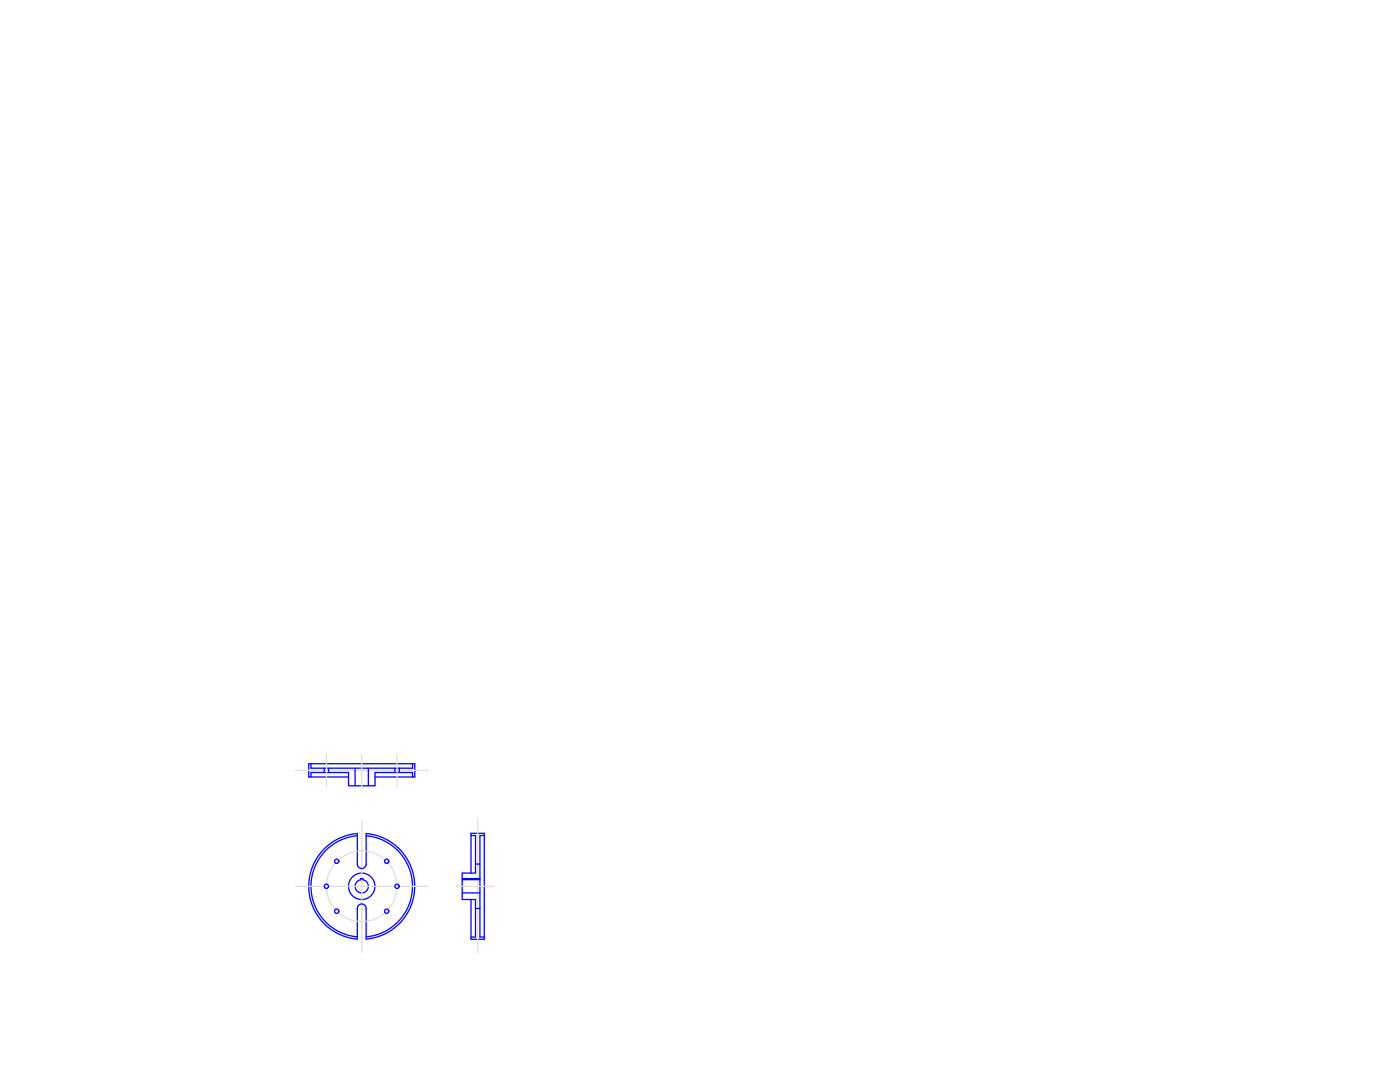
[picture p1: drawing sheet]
<svg xmlns="http://www.w3.org/2000/svg" width="279mm" height="216mm" viewBox="0 0 279 216" stroke-linecap="round" stroke-linejoin="round" font-family="sans-serif">
<!-- layer: Object -->
<g fill="none" stroke="#00f" stroke-width=".25">
<path d="M62.1 152.4v.9h20.2v-.9M62.1 155v-.9h7.5v2.7h5.2v-2.7h7.5v.9M64.7 153.3v.8M65.6 153.3v.8M69.6 155h-8v-2.6h21.2v2.6h-8M70.9 153.3v3.5M73.5 153.3v3.5M78.8 153.3v.8M79.7 153.3v.8M71.3 166.3a10.6 10.6 0 0 0-9.7 10.6 10.6 10.6 0 0 0 9.7 10.5v-6.1a.88 .88 0 0 1 .9-.9 .88 .88 0 0 1 .9 .9v6.1M71.3 166.8a10.1 10.1 0 0 0-9.2 10.1 10.1 10.1 0 0 0 9.2 10M71.3 166.3v6.1a.88 .88 0 0 0 .9 .9 .88 .88 0 0 0 .9-.9v-6.1"/>
<path d="M72 175.5v-.2h.4v.2M72 175.5a1.32 1.32 0 0 0-.9 2.1 1.32 1.32 0 0 0 2.2 0 1.32 1.32 0 0 0-.9-2.1M73.1 166.8a10.1 10.1 0 0 1 9.2 10.1 10.1 10.1 0 0 1-9.2 10M73.1 166.3a10.6 10.6 0 0 1 9.7 10.6 10.6 10.6 0 0 1-9.7 10.5M92.2 175.3h3.6M92.2 175.5h3.6M92.2 178.2h3.6M94 174.2v-7.9h2.6v21.1h-2.6v-7.9M94 166.7h.9v7.5h-2.7v5.3h2.7v7.5h-.9M94.9 172.4h.9M96.6 166.7h-.8v20.3h.8M94.9 181.3h.9"/>
<circle cx="65.1" cy="176.9" r=".43"/>
<circle cx="67.2" cy="171.9" r=".43"/>
<circle cx="72.2" cy="176.9" r="2.64"/>
<circle cx="77.2" cy="171.9" r=".43"/>
<circle cx="79.2" cy="176.9" r=".43"/>
<circle cx="67.2" cy="181.8" r=".43"/>
<circle cx="77.2" cy="181.8" r=".43"/>
</g>
<!-- layer: Center -->
<g fill="none" stroke="#dcdcdc" stroke-width=".25">
<path d="M59 153.7h.5M59.7 153.7h.3M60.2 153.7h1.1M61.5 153.7h.2M62 153.7h1.1M63.3 153.7h.2M63.7 153.7h1.1M65 153.7h.3M65.2 150.4v1.2M65.2 151.8v.3M65.2 152.3v1.1M65.2 153.6v.2"/>
<path d="M65.2 154v1.1M65.2 155.4v.2M65.2 155.8v1.2M65.5 153.7h1.1M66.8 153.7h.2M67.2 153.7h1.1M68.6 153.7h.2M69 153.7h1.1M70.3 153.7h.2M70.8 153.7h1.1M72.1 153.7h.2M72.2 150.4v1.2"/>
<path d="M72.2 151.8v.3M72.2 152.3v1.1M72.2 153.6v.2M72.2 154v1.1M72.2 155.4v.2M72.2 155.8v1.2M72.5 153.7h1.1M73.9 153.7h.2M74.3 153.7h1.1M75.6 153.7h.2M76.1 153.7h1.1M77.4 153.7h.2"/>
<path d="M77.8 153.7h1.1M79.1 153.7h.3M79.2 150.4v1.2M79.2 151.8v.3M79.2 152.3v1.1M79.2 153.6v.2M79.2 154v1.1M79.2 155.4v.2M79.2 155.8v1.2M79.6 153.7h1.1M80.9 153.7h.2M81.3 153.7h1.1"/>
<path d="M82.7 153.7h.2M83.1 153.7h1.1M84.4 153.7h.2M84.9 153.7h.5M59 176.9h.5M59.7 176.9h.3M60.2 176.9h1.1M61.5 176.9h.2M62 176.9h1.1M63.3 176.9h.2M63.7 176.9h1.1M65 176.9h.3"/>
<path d="M65.2 177.3v.2M65.2 176v1.1M65.2 177.8l.2 1M65.3 175.5l-.1 .3M65.5 176.9h1.1M65.5 179l.1 .3M65.6 174.3l-.3 1M65.7 179.4l.4 1.1M65.8 173.9l-.1 .2M66.5 172.7l-.6 1M66.8 172.4l-.2 .1M66.8 176.9h.2"/>
<path d="M67.2 176.9h1.1M67.7 171.4l-.8 .8M68.1 171.2l-.2 .1M68.6 176.9h.2M69 176.9h1.1M69.2 170.5l-1 .5M69.6 170.3l-.2 .1M70.3 176.9h.2M70.8 176.9h1.1M70.9 169.9l-1.1 .3M71.3 169.9h-.2M72.1 176.9h.2"/>
<path d="M72.2 163.6v.6M72.2 164.4v.2M72.2 164.8v1.1M72.2 166.2v.2M72.2 166.6v1.1M72.2 167.9v.2M72.2 168.4v1.1M72.2 169.7v.2M72.2 170.1v1.1M72.2 171.4v.3M72.2 171.9v1.1M72.2 173.2v.2"/>
<path d="M72.2 173.7v1.1M72.2 175v.2M72.2 175.4v1.1M72.2 176.7v.3M72.2 177.2v1.1M72.2 178.5v.2M72.2 178.9v1.1M72.5 176.9h1.1M72.6 169.8h-1.1M72.9 169.8l.2 .1M73.3 169.9l1.1 .3M73.9 176.9h.2"/>
<path d="M74.3 176.9h1.1M74.6 170.2l.2 .1M75 170.4l1 .5M75.6 176.9h.2M76.1 176.9h1.1M76.2 171l.1 .1M76.5 171.3l.8 .7M77.4 176.9h.2M77.5 172.2l.1 .2M77.8 172.5l.6 1M77.8 176.9h1.1M78.5 173.6l.1 .3"/>
<path d="M78.7 174l.3 1.1M78.8 179.2l-.4 1M79 178.8l-.1 .2M79.1 175.3v.2M79.1 175.7l.1 1.2M79.1 176.9h.3M79.2 177.5l-.2 1.1M79.2 177.1v.2M79.6 176.9h1.1M80.9 176.9h.2M81.3 176.9h1.1M82.7 176.9h.2"/>
<path d="M83.1 176.9h1.1M84.4 176.9h.2M84.9 176.9h.5M91.1 176.9h.8M92.1 176.9h.3M92.6 176.9h1.1M93.9 176.9h.2M94.3 176.9h1.1M95.3 163.6v.6M95.3 164.4v.2M95.3 164.8v1.1M95.3 166.2v.2"/>
<path d="M95.3 166.6v1.1M95.3 167.9v.2M95.3 168.4v1.1M95.3 169.7v.2M95.3 170.1v1.1M95.3 171.4v.3M95.3 171.9v1.1M95.3 173.2v.2M95.3 173.7v1.1M95.3 175v.2M95.3 175.4v1.1M95.3 176.7v.3"/>
<path d="M95.3 177.2v1.1M95.3 178.5v.2M95.3 178.9v1.1M95.7 176.9h.2M96.1 176.9h1.1M97.4 176.9h.2M97.9 176.9h.7M66.3 180.6l.1 .2M66.5 181l.7 .8M67.4 182l.1 .2M67.7 182.3l.9 .6M68.8 183l.2 .1"/>
<path d="M69.2 183.2l1.1 .4M70.5 183.7h.2M70.9 183.8l1.1 .1M72.2 180.3v.2M72.2 180.7v1.1M72.2 182v.3M72.2 182.5v1.1M72.2 183.8v.2M72.2 184.2v1.1M72.2 185.6v.2M72.2 186v1.1M72.2 187.3v.2"/>
<path d="M72.2 187.8v1.1M72.2 189.1v.2M72.2 189.5v.6M72.2 183.9h.2M73.7 183.7l-1.1 .2M74.2 183.6l-.2 .1M75.4 183.1l-1 .5M75.8 182.9l-.2 .1M76.9 182.1l-.9 .7M77.2 181.8l-.2 .2M78 180.8l-.7 .9M78.3 180.4l-.2 .2"/>
<path d="M95.3 180.3v.2M95.3 180.7v1.1M95.3 182v.3M95.3 182.5v1.1M95.3 183.8v.2M95.3 184.2v1.1M95.3 185.6v.2M95.3 186v1.1M95.3 187.3v.2M95.3 187.8v1.1M95.3 189.1v.2M95.3 189.5v.6"/>
</g>
</svg>
